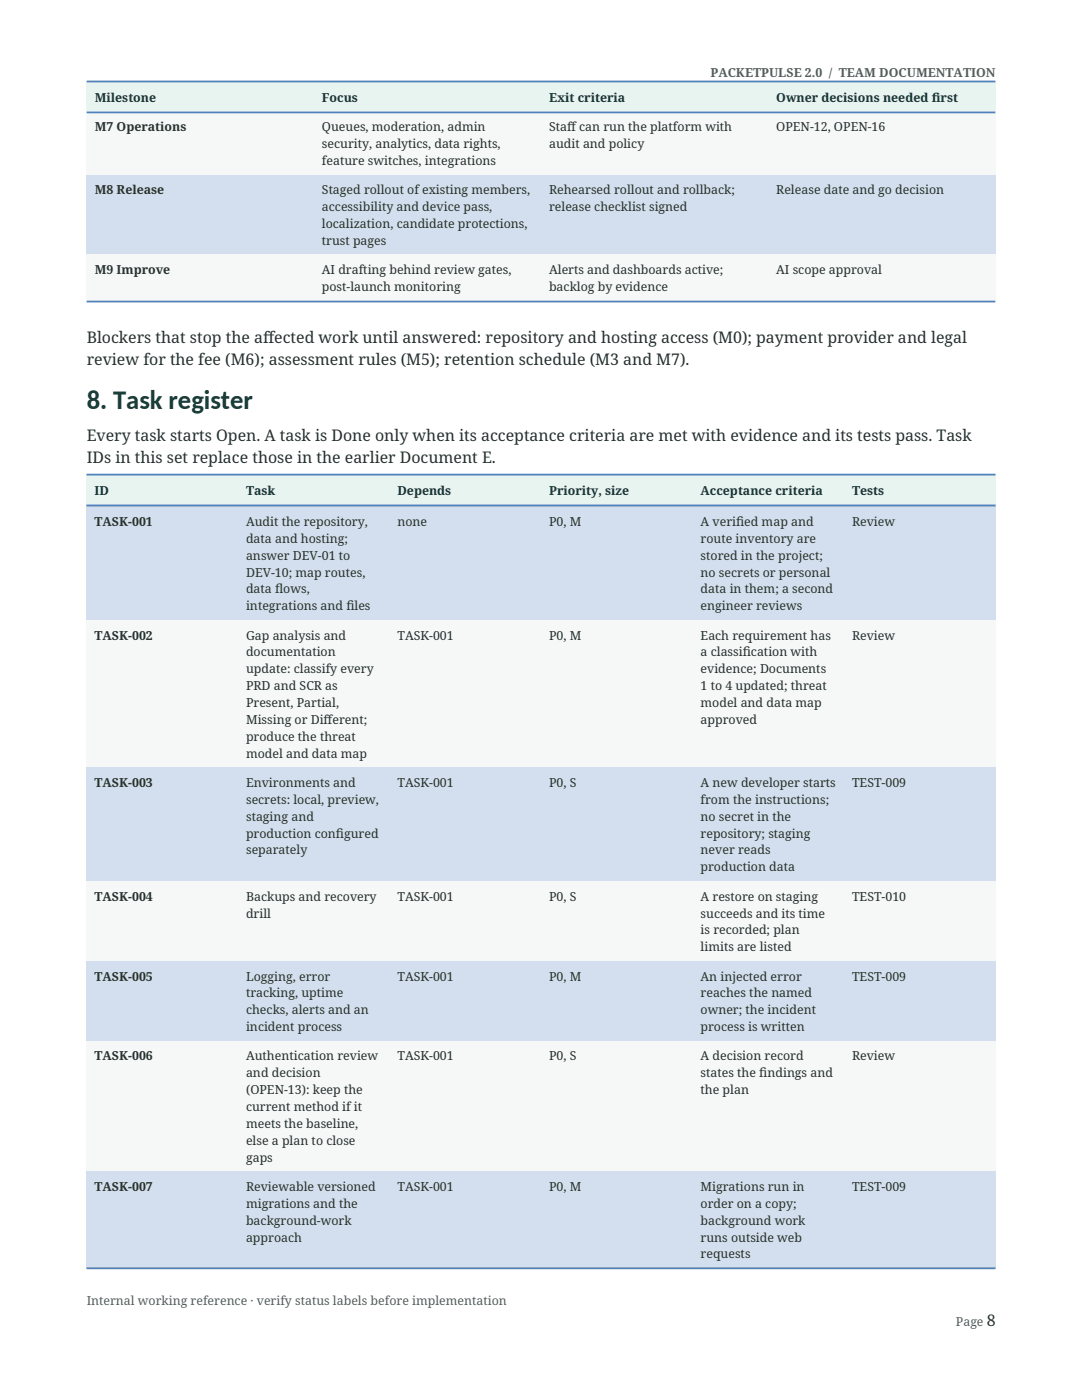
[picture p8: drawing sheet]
<svg xmlns="http://www.w3.org/2000/svg" width="216mm" height="279mm" viewBox="0 0 216 279" stroke-linecap="round" stroke-linejoin="round" font-family="sans-serif">
<defs><g id="words">
<text font-size="5.3" fill="#0c3f37" x="17.3" y="81.7">8. Task register</text>
<g font-size="3.2" fill="#26302d">
<text x="17.3" y="68.4">Blockers that stop the af</text>
<text x="52.5" y="68.4">fected work until answered: repository and hosting access (M0); payment provider and legal</text>
<text x="17.3" y="72.8">review for the fee (M6); assessment rules (M5); retention schedule (M3 and M7).</text>
<text x="17.3" y="88">Every task starts Open. A task is Done only when its acceptance criteria are met with evidence and its tests pass. Task</text>
<text x="17.3" y="92.4">IDs in this set replace those in the earlier Document E.</text>
<text x="196.9" y="264.6">8</text>
</g>
<g font-size="2.5" fill="#52615b">
<text x="141.8" y="15.3">PACKETPULSE 2.0 / TEAM DOCUMENTATION</text>
<text x="17.3" y="260.5">Internal working reference · verify status labels before implementation</text>
<text x="190.7" y="264.6">Page</text>
</g>
<g font-size="2.5" fill="#0c3f37">
<text x="18.9" y="20.3">Milestone</text>
<text x="64.2" y="20.3">Focus</text>
<text x="109.6" y="20.3">Exit criteria</text>
<text x="154.9" y="20.3">Owner decisions needed f</text>
<text x="185.9" y="20.3">irst</text>
<text x="18.9" y="98.8">ID</text>
<text x="49.1" y="98.8">Task</text>
<text x="79.3" y="98.8">Depends</text>
<text x="109.6" y="98.8">Priority, size</text>
<text x="139.8" y="98.8">Acceptance criteria</text>
<text x="170" y="98.8">Tests</text>
</g>
<g font-size="2.5" fill="#26302d">
<text x="18.9" y="26.1">M7 Operations</text>
<text x="64.2" y="26.1">Queues, moderation, admin</text>
<text x="64.2" y="29.5">security, analytics, data rights,</text>
<text x="109.6" y="26.1">Staf</text>
<text x="109.6" y="29.5">audit and policy</text>
<text x="113.2" y="26.1">f can run the platform with</text>
<text x="154.9" y="26.1">OPEN-12, OPEN-16</text>
<text x="64.2" y="32.9">feature switches, integrations</text>
<text x="18.9" y="38.7">M8 Release</text>
<text x="64.2" y="38.7">Staged rollout of existing members,</text>
<text x="109.6" y="38.7">Rehearsed rollout and rollback;</text>
<text x="154.9" y="38.7">Release date and go decision</text>
<text x="64.2" y="42.1">accessibility and device pass,</text>
<text x="64.2" y="45.5">localization, candidate protections,</text>
<text x="109.6" y="42.1">release checklist signed</text>
<text x="64.2" y="48.8">trust pages</text>
<text x="18.9" y="54.7">M9 Improve</text>
<text x="64.2" y="54.7">AI drafting behind review gates,</text>
<text x="64.2" y="58">post-launch monitoring</text>
<text x="109.6" y="54.7">Alerts and dashboards active;</text>
<text x="109.6" y="58">backlog by evidence</text>
<text x="154.9" y="54.7">AI scope approval</text>
<text x="18.9" y="105">TASK-001</text>
<text x="49.1" y="105">Audit the repository,</text>
<text x="79.3" y="105">none</text>
<text x="109.6" y="105">P0, M</text>
<text x="139.8" y="105">A verif</text>
<text x="146.9" y="105">ied map and</text>
<text x="170" y="105">Review</text>
<text x="49.1" y="108.3">data and hosting;</text>
<text x="49.1" y="111.7">answer DEV-01 to</text>
<text x="139.8" y="108.3">route inventory are</text>
<text x="139.8" y="111.7">stored in the project;</text>
<text x="49.1" y="115.1">DEV-10; map routes,</text>
<text x="49.1" y="118.4">data f</text>
<text x="54.9" y="118.4">lows,</text>
<text x="139.8" y="115.1">no secrets or personal</text>
<text x="139.8" y="118.4">data in them; a second</text>
<text x="49.1" y="121.8">integrations and f</text>
<text x="69.1" y="121.8">iles</text>
<text x="139.8" y="121.8">engineer reviews</text>
<text x="18.9" y="127.6">TASK-002</text>
<text x="49.1" y="127.6">Gap analysis and</text>
<text x="49.1" y="131">documentation</text>
<text x="79.3" y="127.6">TASK-001</text>
<text x="109.6" y="127.6">P0, M</text>
<text x="139.8" y="127.6">Each requirement has</text>
<text x="139.8" y="131">a classif</text>
<text x="148.2" y="131">ication with</text>
<text x="170" y="127.6">Review</text>
<text x="49.1" y="134.4">update: classify every</text>
<text x="49.1" y="137.7">PRD and SCR as</text>
<text x="139.8" y="134.4">evidence; Documents</text>
<text x="139.8" y="137.7">1 to 4 updated; threat</text>
<text x="49.1" y="141.1">Present, Partial,</text>
<text x="139.8" y="141.1">model and data map</text>
<text x="49.1" y="144.5">Missing or Dif</text>
<text x="49.1" y="147.8">produce the threat</text>
<text x="64.6" y="144.5">ferent;</text>
<text x="139.8" y="144.5">approved</text>
<text x="49.1" y="151.2">model and data map</text>
<text x="18.9" y="157.1">TASK-003</text>
<text x="49.1" y="157.1">Environments and</text>
<text x="49.1" y="160.4">secrets: local, preview,</text>
<text x="79.3" y="157.1">TASK-001</text>
<text x="109.6" y="157.1">P0, S</text>
<text x="139.8" y="157.1">A new developer starts</text>
<text x="139.8" y="160.4">from the instructions;</text>
<text x="170" y="157.1">TEST-009</text>
<text x="49.1" y="163.8">staging and</text>
<text x="49.1" y="167.2">production conf</text>
<text x="67" y="167.2">igured</text>
<text x="139.8" y="163.8">no secret in the</text>
<text x="139.8" y="167.2">repository; staging</text>
<text x="49.1" y="170.5">separately</text>
<text x="139.8" y="170.5">never reads</text>
<text x="139.8" y="173.9">production data</text>
<text x="18.9" y="179.7">TASK-004</text>
<text x="49.1" y="179.7">Backups and recovery</text>
<text x="79.3" y="179.7">TASK-001</text>
<text x="109.6" y="179.7">P0, S</text>
<text x="139.8" y="179.7">A restore on staging</text>
<text x="170" y="179.7">TEST-010</text>
<text x="49.1" y="183.1">drill</text>
<text x="139.8" y="183.1">succeeds and its time</text>
<text x="139.8" y="186.5">is recorded; plan</text>
<text x="139.8" y="189.8">limits are listed</text>
<text x="18.9" y="195.7">TASK-005</text>
<text x="49.1" y="195.7">Logging, error</text>
<text x="79.3" y="195.7">TASK-001</text>
<text x="109.6" y="195.7">P0, M</text>
<text x="139.8" y="195.7">An injected error</text>
<text x="170" y="195.7">TEST-009</text>
<text x="49.1" y="199.1">tracking, uptime</text>
<text x="49.1" y="202.4">checks, alerts and an</text>
<text x="139.8" y="199.1">reaches the named</text>
<text x="139.8" y="202.4">owner; the incident</text>
<text x="49.1" y="205.8">incident process</text>
<text x="139.8" y="205.8">process is written</text>
<text x="18.9" y="211.6">TASK-006</text>
<text x="49.1" y="211.6">Authentication review</text>
<text x="49.1" y="215">and decision</text>
<text x="79.3" y="211.6">TASK-001</text>
<text x="109.6" y="211.6">P0, S</text>
<text x="139.8" y="211.6">A decision record</text>
<text x="139.8" y="215">states the f</text>
<text x="151.5" y="215">indings and</text>
<text x="170" y="211.6">Review</text>
<text x="49.1" y="218.4">(OPEN-13): keep the</text>
<text x="49.1" y="221.7">current method if it</text>
<text x="139.8" y="218.4">the plan</text>
<text x="49.1" y="225.1">meets the baseline,</text>
<text x="49.1" y="228.5">else a plan to close</text>
<text x="49.1" y="231.8">gaps</text>
<text x="18.9" y="237.7">TASK-007</text>
<text x="49.1" y="237.7">Reviewable versioned</text>
<text x="79.3" y="237.7">TASK-001</text>
<text x="109.6" y="237.7">P0, M</text>
<text x="139.8" y="237.7">Migrations run in</text>
<text x="170" y="237.7">TEST-009</text>
<text x="49.1" y="241.1">migrations and the</text>
<text x="49.1" y="244.4">background-work</text>
<text x="139.8" y="241.1">order on a copy;</text>
<text x="139.8" y="244.4">background work</text>
<text x="49.1" y="247.8">approach</text>
<text x="139.8" y="247.8">runs outside web</text>
<text x="139.8" y="251.2">requests</text>
</g>
</g></defs>
<g fill="#e8f4ef">
<path d="M17.3 16.1h45.3v6.1h-45.3z" fill-rule="evenodd"/>
<path d="M62.6 16.1h45.3v6.1h-45.3z" fill-rule="evenodd"/>
<path d="M107.9 16.1h45.4v6.1h-45.4z" fill-rule="evenodd"/>
<path d="M153.3 16.1h45.3v6.1h-45.3z" fill-rule="evenodd"/>
</g>
<g fill="#f5f8f6">
<path d="M17.3 22.3h45.3v12.5h-45.3z" fill-rule="evenodd"/>
<path d="M62.6 22.3h45.3v12.5h-45.3z" fill-rule="evenodd"/>
<path d="M107.9 22.3h45.4v12.5h-45.4z" fill-rule="evenodd"/>
<path d="M153.3 22.3h45.3v12.5h-45.3z" fill-rule="evenodd"/>
</g>
<g fill="#d3dfee">
<path d="M17.3 34.9h45.3v15.9h-45.3z" fill-rule="evenodd"/>
<path d="M62.6 34.9h45.3v15.9h-45.3z" fill-rule="evenodd"/>
<path d="M107.9 34.9h45.4v15.9h-45.4z" fill-rule="evenodd"/>
<path d="M153.3 34.9h45.3v15.9h-45.3z" fill-rule="evenodd"/>
</g>
<g fill="#f5f8f6">
<path d="M17.3 50.8h45.3v9.2h-45.3z" fill-rule="evenodd"/>
<path d="M62.6 50.8h45.3v9.2h-45.3z" fill-rule="evenodd"/>
<path d="M107.9 50.8h45.4v9.2h-45.4z" fill-rule="evenodd"/>
<path d="M153.3 50.8h45.3v9.2h-45.3z" fill-rule="evenodd"/>
</g>
<g fill="#e8f4ef">
<path d="M17.3 94.5h30.2v6.2h-30.2z" fill-rule="evenodd"/>
<path d="M47.5 94.5h30.2v6.2h-30.2z" fill-rule="evenodd"/>
<path d="M77.7 94.5h30.2v6.2h-30.2z" fill-rule="evenodd"/>
<path d="M107.9 94.5h30.3v6.2h-30.3z" fill-rule="evenodd"/>
<path d="M138.2 94.5h30.2v6.2h-30.2z" fill-rule="evenodd"/>
<path d="M168.4 94.5h30.2v6.2h-30.2z" fill-rule="evenodd"/>
</g>
<g fill="#d3dfee">
<path d="M17.3 100.7h30.2v23h-30.2z" fill-rule="evenodd"/>
<path d="M47.5 100.7h30.2v23h-30.2z" fill-rule="evenodd"/>
<path d="M77.7 100.7h30.2v23h-30.2z" fill-rule="evenodd"/>
<path d="M107.9 100.7h30.3v23h-30.3z" fill-rule="evenodd"/>
<path d="M138.2 100.7h30.2v23h-30.2z" fill-rule="evenodd"/>
<path d="M168.4 100.7h30.2v23h-30.2z" fill-rule="evenodd"/>
</g>
<g fill="#f5f8f6">
<path d="M17.3 123.8h30.2v29.4h-30.2z" fill-rule="evenodd"/>
<path d="M47.5 123.8h30.2v29.4h-30.2z" fill-rule="evenodd"/>
<path d="M77.7 123.8h30.2v29.4h-30.2z" fill-rule="evenodd"/>
<path d="M107.9 123.8h30.3v29.4h-30.3z" fill-rule="evenodd"/>
<path d="M138.2 123.8h30.2v29.4h-30.2z" fill-rule="evenodd"/>
<path d="M168.4 123.8h30.2v29.4h-30.2z" fill-rule="evenodd"/>
</g>
<g fill="#d3dfee">
<path d="M17.3 153.2h30.2v22.6h-30.2z" fill-rule="evenodd"/>
<path d="M47.5 153.2h30.2v22.6h-30.2z" fill-rule="evenodd"/>
<path d="M77.7 153.2h30.2v22.6h-30.2z" fill-rule="evenodd"/>
<path d="M107.9 153.2h30.3v22.6h-30.3z" fill-rule="evenodd"/>
<path d="M138.2 153.2h30.2v22.6h-30.2z" fill-rule="evenodd"/>
<path d="M168.4 153.2h30.2v22.6h-30.2z" fill-rule="evenodd"/>
</g>
<g fill="#f5f8f6">
<path d="M17.3 175.9h30.2v15.9h-30.2z" fill-rule="evenodd"/>
<path d="M47.5 175.9h30.2v15.9h-30.2z" fill-rule="evenodd"/>
<path d="M77.7 175.9h30.2v15.9h-30.2z" fill-rule="evenodd"/>
<path d="M107.9 175.9h30.3v15.9h-30.3z" fill-rule="evenodd"/>
<path d="M138.2 175.9h30.2v15.9h-30.2z" fill-rule="evenodd"/>
<path d="M168.4 175.9h30.2v15.9h-30.2z" fill-rule="evenodd"/>
</g>
<g fill="#d3dfee">
<path d="M17.3 191.8h30.2v15.9h-30.2z" fill-rule="evenodd"/>
<path d="M47.5 191.8h30.2v15.9h-30.2z" fill-rule="evenodd"/>
<path d="M77.7 191.8h30.2v15.9h-30.2z" fill-rule="evenodd"/>
<path d="M107.9 191.8h30.3v15.9h-30.3z" fill-rule="evenodd"/>
<path d="M138.2 191.8h30.2v15.9h-30.2z" fill-rule="evenodd"/>
<path d="M168.4 191.8h30.2v15.9h-30.2z" fill-rule="evenodd"/>
</g>
<g fill="#f5f8f6">
<path d="M17.3 207.8h30.2v26h-30.2z" fill-rule="evenodd"/>
<path d="M47.5 207.8h30.2v26h-30.2z" fill-rule="evenodd"/>
<path d="M77.7 207.8h30.2v26h-30.2z" fill-rule="evenodd"/>
<path d="M107.9 207.8h30.3v26h-30.3z" fill-rule="evenodd"/>
<path d="M138.2 207.8h30.2v26h-30.2z" fill-rule="evenodd"/>
<path d="M168.4 207.8h30.2v26h-30.2z" fill-rule="evenodd"/>
</g>
<g fill="#d3dfee">
<path d="M17.3 233.8h30.2v19.3h-30.2z" fill-rule="evenodd"/>
<path d="M47.5 233.8h30.2v19.3h-30.2z" fill-rule="evenodd"/>
<path d="M77.7 233.8h30.2v19.3h-30.2z" fill-rule="evenodd"/>
<path d="M107.9 233.8h30.3v19.3h-30.3z" fill-rule="evenodd"/>
<path d="M138.2 233.8h30.2v19.3h-30.2z" fill-rule="evenodd"/>
<path d="M168.4 233.8h30.2v19.3h-30.2z" fill-rule="evenodd"/>
</g>
<g fill="#e8f4ef">
<path d="M17.3 16.1h45.3v6.1h-45.3z" fill-rule="evenodd"/>
<path d="M62.6 16.1h45.3v6.1h-45.3z" fill-rule="evenodd"/>
<path d="M107.9 16.1h45.4v6.1h-45.4z" fill-rule="evenodd"/>
<path d="M153.3 16.1h45.3v6.1h-45.3z" fill-rule="evenodd"/>
</g>
<g fill="#f5f8f6">
<path d="M17.3 22.3h45.3v12.5h-45.3z" fill-rule="evenodd"/>
<path d="M62.6 22.3h45.3v12.5h-45.3z" fill-rule="evenodd"/>
<path d="M107.9 22.3h45.4v12.5h-45.4z" fill-rule="evenodd"/>
<path d="M153.3 22.3h45.3v12.5h-45.3z" fill-rule="evenodd"/>
</g>
<g fill="#d3dfee">
<path d="M17.3 34.9h45.3v15.9h-45.3z" fill-rule="evenodd"/>
<path d="M62.6 34.9h45.3v15.9h-45.3z" fill-rule="evenodd"/>
<path d="M107.9 34.9h45.4v15.9h-45.4z" fill-rule="evenodd"/>
<path d="M153.3 34.9h45.3v15.9h-45.3z" fill-rule="evenodd"/>
</g>
<g fill="#f5f8f6">
<path d="M17.3 50.8h45.3v9.2h-45.3z" fill-rule="evenodd"/>
<path d="M62.6 50.8h45.3v9.2h-45.3z" fill-rule="evenodd"/>
<path d="M107.9 50.8h45.4v9.2h-45.4z" fill-rule="evenodd"/>
<path d="M153.3 50.8h45.3v9.2h-45.3z" fill-rule="evenodd"/>
</g>
<g fill="#e8f4ef">
<path d="M17.3 94.5h30.2v6.2h-30.2z" fill-rule="evenodd"/>
<path d="M47.5 94.5h30.2v6.2h-30.2z" fill-rule="evenodd"/>
<path d="M77.7 94.5h30.2v6.2h-30.2z" fill-rule="evenodd"/>
<path d="M107.9 94.5h30.3v6.2h-30.3z" fill-rule="evenodd"/>
<path d="M138.2 94.5h30.2v6.2h-30.2z" fill-rule="evenodd"/>
<path d="M168.4 94.5h30.2v6.2h-30.2z" fill-rule="evenodd"/>
</g>
<g fill="#d3dfee">
<path d="M17.3 100.7h30.2v23h-30.2z" fill-rule="evenodd"/>
<path d="M47.5 100.7h30.2v23h-30.2z" fill-rule="evenodd"/>
<path d="M77.7 100.7h30.2v23h-30.2z" fill-rule="evenodd"/>
<path d="M107.9 100.7h30.3v23h-30.3z" fill-rule="evenodd"/>
<path d="M138.2 100.7h30.2v23h-30.2z" fill-rule="evenodd"/>
<path d="M168.4 100.7h30.2v23h-30.2z" fill-rule="evenodd"/>
</g>
<g fill="#f5f8f6">
<path d="M17.3 123.8h30.2v29.4h-30.2z" fill-rule="evenodd"/>
<path d="M47.5 123.8h30.2v29.4h-30.2z" fill-rule="evenodd"/>
<path d="M77.7 123.8h30.2v29.4h-30.2z" fill-rule="evenodd"/>
<path d="M107.9 123.8h30.3v29.4h-30.3z" fill-rule="evenodd"/>
<path d="M138.2 123.8h30.2v29.4h-30.2z" fill-rule="evenodd"/>
<path d="M168.4 123.8h30.2v29.4h-30.2z" fill-rule="evenodd"/>
</g>
<g fill="#d3dfee">
<path d="M17.3 153.2h30.2v22.6h-30.2z" fill-rule="evenodd"/>
<path d="M47.5 153.2h30.2v22.6h-30.2z" fill-rule="evenodd"/>
<path d="M77.7 153.2h30.2v22.6h-30.2z" fill-rule="evenodd"/>
<path d="M107.9 153.2h30.3v22.6h-30.3z" fill-rule="evenodd"/>
<path d="M138.2 153.2h30.2v22.6h-30.2z" fill-rule="evenodd"/>
<path d="M168.4 153.2h30.2v22.6h-30.2z" fill-rule="evenodd"/>
</g>
<g fill="#f5f8f6">
<path d="M17.3 175.9h30.2v15.9h-30.2z" fill-rule="evenodd"/>
<path d="M47.5 175.9h30.2v15.9h-30.2z" fill-rule="evenodd"/>
<path d="M77.7 175.9h30.2v15.9h-30.2z" fill-rule="evenodd"/>
<path d="M107.9 175.9h30.3v15.9h-30.3z" fill-rule="evenodd"/>
<path d="M138.2 175.9h30.2v15.9h-30.2z" fill-rule="evenodd"/>
<path d="M168.4 175.9h30.2v15.9h-30.2z" fill-rule="evenodd"/>
</g>
<g fill="#d3dfee">
<path d="M17.3 191.8h30.2v15.9h-30.2z" fill-rule="evenodd"/>
<path d="M47.5 191.8h30.2v15.9h-30.2z" fill-rule="evenodd"/>
<path d="M77.7 191.8h30.2v15.9h-30.2z" fill-rule="evenodd"/>
<path d="M107.9 191.8h30.3v15.9h-30.3z" fill-rule="evenodd"/>
<path d="M138.2 191.8h30.2v15.9h-30.2z" fill-rule="evenodd"/>
<path d="M168.4 191.8h30.2v15.9h-30.2z" fill-rule="evenodd"/>
</g>
<g fill="#f5f8f6">
<path d="M17.3 207.8h30.2v26h-30.2z" fill-rule="evenodd"/>
<path d="M47.5 207.8h30.2v26h-30.2z" fill-rule="evenodd"/>
<path d="M77.7 207.8h30.2v26h-30.2z" fill-rule="evenodd"/>
<path d="M107.9 207.8h30.3v26h-30.3z" fill-rule="evenodd"/>
<path d="M138.2 207.8h30.2v26h-30.2z" fill-rule="evenodd"/>
<path d="M168.4 207.8h30.2v26h-30.2z" fill-rule="evenodd"/>
</g>
<g fill="#d3dfee">
<path d="M17.3 233.8h30.2v19.3h-30.2z" fill-rule="evenodd"/>
<path d="M47.5 233.8h30.2v19.3h-30.2z" fill-rule="evenodd"/>
<path d="M77.7 233.8h30.2v19.3h-30.2z" fill-rule="evenodd"/>
<path d="M107.9 233.8h30.3v19.3h-30.3z" fill-rule="evenodd"/>
<path d="M138.2 233.8h30.2v19.3h-30.2z" fill-rule="evenodd"/>
<path d="M168.4 233.8h30.2v19.3h-30.2z" fill-rule="evenodd"/>
</g>
<path d="M17.3 16.3h181.3M17.3 22.4h181.3M17.3 60.2h181.3M17.3 94.7h181.3M17.3 100.9h181.3M17.3 253.1h181.3" fill="none" stroke="#4f81bd" stroke-width=".35"/>
<use href="#words"/>
</svg>
